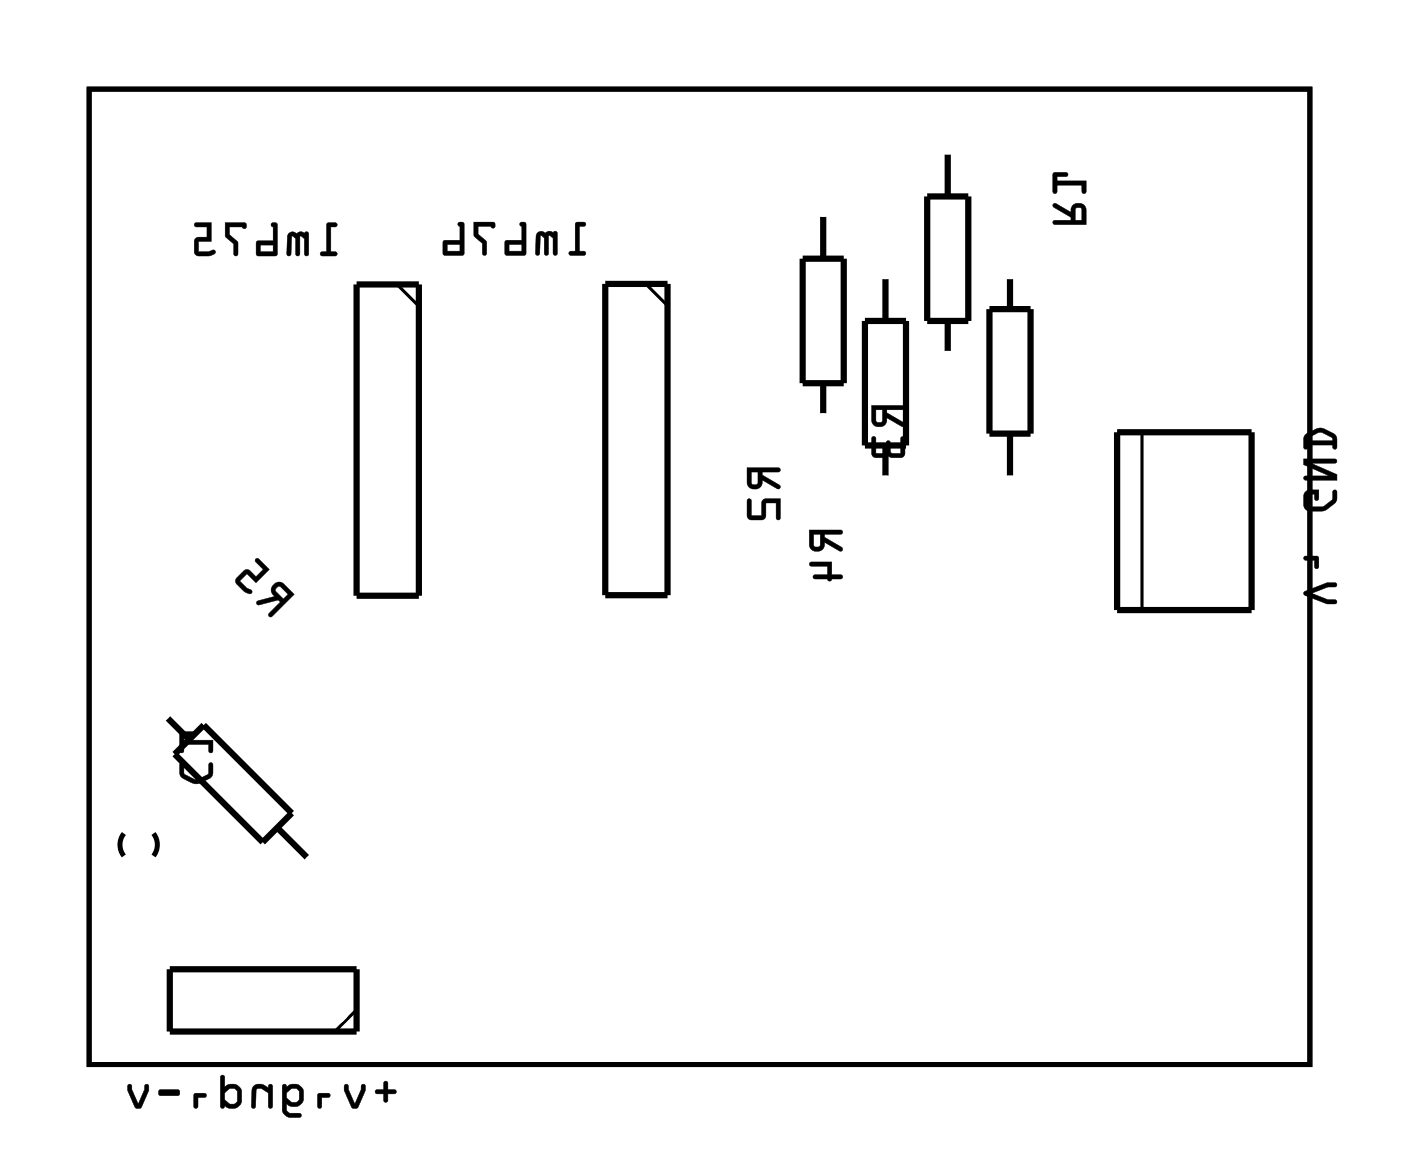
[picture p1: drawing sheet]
<svg xmlns="http://www.w3.org/2000/svg" width="57mm" height="47mm" viewBox="0 0 57 47" stroke-linecap="round" stroke-linejoin="round" font-family="sans-serif">
<path d="M3.6 3.6h49.8v39.8h-49.8zM5 34a.73 .73 0 0 0 0 .9M6.3 34a.73 .73 0 0 1 0 .9" fill="none" stroke="#000" stroke-width=".2"/>
<g fill="#000">
<path d="M13.3 9.1v1.2h-.2v.1h.6v-.1h-.2v-1h.2v-.2zM11.8 9.5l-.1 .9h.2v-.8l.2 .1v.7h.1l.1-.8 .1 .1v.7h.2v-.9zM11.1 9.1v.7h-.6v.6h.8v-1.2v-.1zM10.6 10h.5v.3h-.5zM9.2 9.1v.6l.3 .3v.4h.2v-.5l-.3-.3v-.3h.5h.1v-.2zM7.9 9.1l.1 .2h.4v.4h-.4l-.1 .6 .2 .1h.4a.15 .15 0 0 0 .2 0 .15 .15 0 0 0 0-.2l-.6 .1v-.4h.5v-.8z"/>
<path d="M13.3 9.1v1.2h-.2a.1 .1 0 0 0 0 .1 .1 .1 0 0 0 0 .1h.6a.1 .1 0 0 0 .1-.1 .1 .1 0 0 0-.1-.1h-.2v-1h.2a.1 .1 0 0 0 .1-.1 .1 .1 0 0 0-.1-.1zM13.4 9.1h.3v.1l-.2 .1v1h.2v.1h-.6v-.1h.2zM11.8 9.5l-.1 .9a.1 .1 0 0 0 .1 .1 .1 .1 0 0 0 .1-.1v-.8l.2 .1-.1 .7a.1 .1 0 0 0 .1 .1 .1 .1 0 0 0 .1-.1l.1-.8 .1 .1v.7a.1 .1 0 0 0 .1 .1 .1 .1 0 0 0 .1-.1v-.9zM11.8 9.5h.8v.9h-.2v-.7l-.1-.1-.1 .8h-.1v-.7l-.2-.1v.8h-.2zM11.1 9.1v.7h-.6v.6h.8v-1.2v-.1zM11.1 9.1l.2 .1v1.2h-.8v-.5l.7-.1zM10.6 10h.5v.3h-.5zM10.6 10v.3h.6v-.3zM9.2 9.1v.6l.3 .3v.4a.1 .1 0 0 0 .1 .1 .1 .1 0 0 0 .1-.1v-.5l-.3-.3v-.3h.5h.1l.1-.2zM9.2 9.1h.8v.2h-.1h-.5v.3l.3 .3v.5h-.2v-.5l-.3-.3zM7.9 9.1l.1 .2h.4v.4h-.4l-.1 .6 .2 .2 .6-.1a.11 .11 0 0 0 .1-.2 .1 .1 0 0 0-.1 0l-.6 .1v-.4h.5v-.8zM8 9.1h.6v.8l-.5-.1v.5l.6-.1 .1 .1-.1 .1h-.6l-.2-.1 .1-.6h.5v-.4l-.5-.1z"/>
<path d="M23.5 9.1v1.1l-.2 .1-.1 .1h.6l.1-.1-.3-.1v-1h.2l.1-.1zM21.9 9.5v.9h.1l.1-.8 .1 .1v.7h.2v-.8l.2 .1v.7h.1v-.9zM21.2 9.1l.1 .7h-.7v.6h.9v-1.3h-.1zM20.8 10h.5v.2h-.5zM19.3 9.1v.5l.4 .3v.5h.1v-.5l-.3-.3v-.4h.5l.1 .1 .1-.2zM18.7 9.1l.1 .7h-.7v.6h.8v-1.3zM18.2 10h.6v.2h-.6z"/>
<path d="M23.5 9.1v1.1h-.2a.1 .1 0 0 0-.1 .1 .1 .1 0 0 0 .1 .1h.5a.1 .1 0 0 0 .1-.1 .1 .1 0 0 0-.1-.1h-.2v-1h.2a.1 .1 0 0 0 .1-.1 .1 .1 0 0 0-.1 0zM23.5 9.1h.4l-.1 .1h-.2v1.1h.3l-.1 .1h-.6l.1-.1h.2zM21.9 9.5l-.1 .8a.1 .1 0 0 0 .1 .1 .1 .1 0 0 0 .1-.1l.1-.7 .1 .1v.6a.1 .1 0 0 0 .1 .1 .1 .1 0 0 0 .1-.1v-.7l.2 .1v.6a.1 .1 0 0 0 0 .1 .1 .1 0 0 0 .1-.1v-.8zM21.9 9.5h.8v.9h-.1v-.7l-.2-.1-.1 .8h-.1v-.7l-.1-.1-.1 .7-.1 .1zM21.2 9.1l.1 .7h-.7v.6h.9v-1.3h-.1zM21.2 9.1h.3l-.1 1.3h-.8v-.6h.7zM20.8 10h.5v.2h-.5zM20.8 10v.3h.5v-.3zM19.3 9.1v.5l.4 .3v.4a.1 .1 0 0 0 .1 .1 .1 .1 0 0 0 .1-.1v-.5l-.4-.2v-.4h.5l.1 .1 .1-.2zM19.3 9.1h.9l-.1 .2-.1-.1h-.5v.4l.3 .3v.5h-.1v-.5l-.4-.3zM18.7 9.1l.1 .7h-.7v.6h.8v-1.3zM18.7 9.1h.2v1.3h-.8v-.6h.7zM18.2 10h.6v.2h-.6zM18.2 10v.3h.6v-.3z"/>
<path d="M30.5 19.1v.6a.32 .32 0 0 0 .3 .3 .32 .32 0 0 0 .3-.4l.7 .3v-.1l-.7-.4v-.1h.6l.1-.2zM30.6 19.3h.3v.5l-.2-.1zM30.5 20.4v.6l.1 .2h.6v-.7h.5v.7h.1v-.9l-.7 .1v.6h-.5v-.6z"/>
<path d="M30.5 19.1v.6a.32 .32 0 0 0 .3 .3 .32 .32 0 0 0 .3-.4l.6 .3a.1 .1 0 0 0 .1 0 .1 .1 0 0 0 0-.1l-.7-.4v-.1h.6a.1 .1 0 0 0 .1-.1 .1 .1 0 0 0-.1-.1zM30.5 19.1h1.3l-.1 .2h-.6v.1l.7 .4v.1l-.7-.3a.31 .31 0 0 1-.3 .4 .31 .31 0 0 1-.3-.3zM30.6 19.3h.3v.5l-.2-.1zM30.6 19.3v.4l.3 .1v-.5zM30.5 20.4v.6l.1 .2h.6v-.7h.5v.6a.1 .1 0 0 0 0 .1 .1 .1 0 0 0 .1-.1v-.8l-.7 .1v.6h-.5l.1-.6zM30.5 20.4h.1v.6h.5v-.6l.7-.1v.9h-.1v-.7h-.5v.7h-.6l-.1-.2z"/>
<path d="M35.6 16.5v.6a.32 .32 0 0 0 .3 .3 .32 .32 0 0 0 .3-.4l.7 .4v-.1l-.7-.5v-.1h.6l.1-.1zM35.7 16.7h.3l-.1 .5h-.2zM35.6 17.8v.7l.1 .2 .5-.1 .5 .1 .2-.1v-.8l-.2 .1v.6h-.4v-.5h-.1l-.1 .5h-.4v-.6z"/>
<path d="M35.5 16.5v.6a.32 .32 0 0 0 .4 .3 .32 .32 0 0 0 .3-.4l.6 .4a.1 .1 0 0 0 .1 0 .1 .1 0 0 0 0-.2l-.7-.4v-.1h.6a.1 .1 0 0 0 .1-.1 .1 .1 0 0 0-.1-.1zM35.6 16.5l1.3 .1-.1 .1h-.6v.1l.7 .4v.2l-.7-.4a.31 .31 0 0 1-.3 .4 .31 .31 0 0 1-.3-.3zM35.7 16.7h.3l-.1 .5h-.2zM35.7 16.7v.5h.2l.1-.5zM35.6 17.8l-.1 .7 .2 .2 .5-.1 .6 .1 .1-.2v-.6a.1 .1 0 0 0-.1-.1 .1 .1 0 0 0-.1 .1v.6h-.3l-.1-.4a.1 .1 0 0 0-.1-.1 .1 .1 0 0 0-.1 .1v.4h-.4v-.6zM35.6 17.8l.1 .1v.6h.4l.1-.5h.1v.5h.4v-.6l.2-.1v.8l-.2 .1-.5-.1-.5 .1-.1-.2z"/>
<path d="M43 8.3v.2l.7 .4v.1h-.7v.1v.1h1.3v-.6a.32 .32 0 0 0-.4-.3 .32 .32 0 0 0-.2 .4zM43.9 8.5h.2v.5h-.2zM43 7.1v.8l.1-.1v-.2h1v.2h.2v-.4h-1.2v-.2h.4l.1-.1z"/>
<path d="M43 8.3v.2l.7 .4v.1h-.7a.1 .1 0 0 0-.1 .1 .1 .1 0 0 0 .1 .1h1.3v-.6a.32 .32 0 0 0-.4-.3 .32 .32 0 0 0-.2 .4l-.6-.4zM43 8.3h.1l.6 .4a.31 .31 0 0 1 .2-.4 .31 .31 0 0 1 .4 .3v.6h-1.3v-.1v-.1h.7v-.1l-.7-.4zM43.9 8.5h.2v.5h-.2zM43.9 8.5v.5h.2v-.5zM43 7.1l-.1 .7a.1 .1 0 0 0 .1 .1 .1 .1 0 0 0 .1-.1v-.2h1v.2a.1 .1 0 0 0 .1 .1 .1 .1 0 0 0 .1-.1v-.4h-1.2v-.2h.4a.1 .1 0 0 0 .1-.1 .1 .1 0 0 0-.1-.1zM43 7.1h.6l-.1 .1h-.4v.2h1.2v.4h-.2v-.3h-1v.3l-.1 .1z"/>
<path d="M3.6 3.6v39.8h49.8v-39.8zM3.6 3.6h49.8v39.8h-49.8z"/>
<path d="M7.4 31.1l-.1 .1a.6 .6 0 0 0 .6 .8l.3-.1 .4-.2 .1-.5h-.2v.4l-.5 .2-.5-.2v-.4zM7.4 29.9v.8h.1v-.3h1v.3h.2v-.5h-1.2v-.2h.4v-.1z"/>
<path d="M7.3 31.1l.1 .6 .6 .3 .6-.3 .1-.5a.1 .1 0 0 0-.1-.1 .1 .1 0 0 0-.1 .1v.4l-.5 .2-.5-.2v-.4zM7.4 31.1l.1 .1v.4l.5 .2 .5-.2v-.4l.2-.1-.1 .6-.4 .2a.83 .83 0 0 1-.9-.3zM7.3 29.9v.7a.1 .1 0 0 0 .1 .1 .1 .1 0 0 0 .1-.1v-.2h1v.2a.1 .1 0 0 0 .1 .1 .1 .1 0 0 0 .1-.1v-.4h-1.2v-.2h.4a.1 .1 0 0 0 .1-.1 .1 .1 0 0 0-.1-.1zM7.4 29.9h.5v.1h-.4v.2h1.2v.5h-.2v-.3h-1v.3h-.1z"/>
<path d="M11.2 23.8l-.1 .3 .1 .2-.7 .3 .1 .1 .8-.2v.1l-.4 .5v.1l1-1-.5-.4zM11.3 23.9h.1l.4 .3-.2 .2-.4-.3zM9.9 23.3l-.3 .4 .3 .4a.15 .15 0 0 0 .2 .1 .15 .15 0 0 0 .1-.1l-.4-.4 .3-.3 .3 .4 .6-.6-.5-.4-.1 .1 .3 .3-.3 .3-.3-.3z"/>
<path d="M11.2 23.8l-.2 .3 .2 .2-.7 .2a.1 .1 0 0 0 0 .1 .1 .1 0 0 0 .1 .1l.8-.2v.1l-.4 .4a.1 .1 0 0 0 0 .2 .1 .1 0 0 0 .1 0l.9-1-.5-.4zM11.2 23.8h.3l.5 .4-1 1v-.1l.4-.5v-.1l-.8 .2-.1-.1v-.1l.7-.2-.1-.2zM11.3 24h.1l.4 .2-.2 .2-.4-.3zM11.3 24v.1l.3 .4 .2-.3-.4-.3zM10.4 22.8v.1l.3 .3-.3 .3-.3-.3h-.1l-.4 .4v.2l.6 .4a.1 .1 0 0 0 .1 0 .1 .1 0 0 0-.1-.1l-.4-.4 .3-.3 .3 .4 .6-.6-.4-.4zM10 23.3h.1l.3 .2 .3-.3-.3-.3 .1-.1 .5 .4-.6 .6-.3-.4-.3 .3 .5 .4-.1 .1-.2-.1-.4-.3 .1-.2z"/>
<path d="M33 21.6v.6a.32 .32 0 0 0 .4 .3 .32 .32 0 0 0 .2-.4l.7 .4 .1-.1-.8-.5v-.1h.7l.1-.1zM33.2 21.8h.3l-.1 .5h-.2zM33 23l.1 .1h.7v.3l-.6 .1v.1h.6v.1l.1-.1h.5l-.1-.1-.4-.1v-.5z"/>
<path d="M33 21.6v.6a.32 .32 0 0 0 .4 .3 .32 .32 0 0 0 .2-.4l.6 .4a.1 .1 0 0 0 .2 0 .11 .11 0 0 0-.1-.2l-.7-.4v-.1h.7a.1 .1 0 0 0 .1-.1 .1 .1 0 0 0-.1-.1zM33 21.6l1.4 .1-.1 .1h-.7v.1l.7 .4v.2l-.7-.4a.31 .31 0 0 1-.2 .4 .31 .31 0 0 1-.4-.3zM33.2 21.8h.3l-.1 .5h-.2zM33.2 21.8v.5h.2l.1-.5zM33 22.9l.1 .2h.7v.3h-.6a.1 .1 0 0 0 0 .1 .1 .1 0 0 0 0 .1h.5a.09 .09 0 0 0 .1 .1 .09 .09 0 0 0 .1-.1h.4a.1 .1 0 0 0 .1-.1 .1 .1 0 0 0-.1-.1h-.4v-.5zM33 23l.9-.1v.6h.4l.1 .1h-.5l-.1 .1v-.1h-.6v-.1h.6v-.4h-.7z"/>
<path d="M53.2 24.2v.1l.9 .3h.4v-.1h-.3l-.7-.3 .7-.3h.3v-.1h-.4zM53.2 22.7v.2h.4v.3h.2v-.5zM53.3 20.1l-.1 .2v.4l.2 .2a.92 .92 0 0 0 1.1-.6v-.3h-.1v.4l-.4 .2-.6 .1v-.5h.2v.2h.1l.1-.4zM53.2 18.7v.3l1 .4h-.9l-.1 .1v.1h1.3v-.2l-1-.5h1v-.1v-.1zM53.3 17.7l-.1 .5 .1 .1 .1-.1h1v.1h.1v-.5a.8 .8 0 0 0-1.2-.1zM53.4 17.9l.5-.3 .4 .2 .1 .2h-1z"/>
<path d="M53.2 24.2v.1l.9 .4h.4a.1 .1 0 0 0 0-.1 .1 .1 0 0 0 0-.1h-.3l-.7-.3 .7-.3 .3 .1a.1 .1 0 0 0 0-.1 .1 .1 0 0 0 0-.1h-.4zM53.2 24.1l.9-.3h.4v.1h-.3l-.7 .3 .7 .3h.3v.1h-.4l-.9-.3zM53.2 22.7v.2h.4v.2a.1 .1 0 0 0 .1 .1 .1 .1 0 0 0 .1-.1v-.4zM53.2 22.7h.6v.5h-.2v-.3l-.4-.1zM53.2 20.1v.2v.4l.2 .2 .7-.1 .4-.3v-.4a.1 .1 0 0 0-.1-.1 .1 .1 0 0 0 0 .1l-.1 .3-.3 .3-.6-.1v-.4h.2v.1a.1 .1 0 0 0 .1 .1 .1 .1 0 0 0 .1-.1v-.3zM53.3 20.1l.5-.1-.1 .4h-.1v-.2h-.2l-.1 .4 .1 .1h.5l.5-.3v-.4h.1v.3l-.1 .2a.9 .9 0 0 1-1.2 .2zM53.2 18.7v.3l1 .4h-.9a.1 .1 0 0 0-.1 .1 .1 .1 0 0 0 .1 .1h1.2v-.2l-1-.5h1a.1 .1 0 0 0 0-.1 .1 .1 0 0 0 0-.1zM53.2 18.7h1.3v.1v.1h-1l1 .5v.2h-1.3v-.1l.1-.1h.9l-1-.4zM53.3 17.7l-.1 .5a.1 .1 0 0 0 .1 .1 .1 .1 0 0 0 .1-.1h1a.1 .1 0 0 0 0 .1 .1 .1 0 0 0 .1-.1v-.4l-.5-.3h-.2zM53.3 17.7l.4-.2h.3l.5 .3v.5h-.1v-.2h-1.1v.2h-.1v-.4zM53.4 17.9l.5-.3 .4 .3 .1 .1h-1zM53.4 17.9l-.1 .1h1.1l-.1-.2-.4-.2z"/>
<path d="M15.3 44.5l.1 .1h.2l.1 .3v.1l.1-.1v-.3h.3l.1-.1h-.1h-.3v-.3l-.1-.1v.1l-.1 .3zM14.1 44.3l-.1 .2 .3 .7h.3l.3-.7v-.2h-.2l-.2 .7-.3-.7zM13 44.6v.5v.1h.1v-.4h.3l.1-.1-.1-.1zM11.5 44.3l.1 1.1 .1 .2h.5v-.2l-.5-.1v-.3l.2 .2 .4-.2 .1-.2-.1-.4-.2-.2h-.2l-.2 .2-.1-.2zM11.7 44.6l.2-.2h.2l.1 .1v.4l-.1 .1h-.2l-.2-.2zM10.4 44.3l-.1 .2v.7h.1l.1-.7v-.1l.4 .2 .1 .6h.1v-.9h-.1l-.1 .1-.3-.2zM9 43.9v1.3h.1l.1-.1 .2 .1h.2l.2-.2v-.6l-.3-.2-.3 .2v-.5zM9.2 44.6l.2-.2 .2 .1v.5h-.2l-.2-.1zM7.9 44.6v.5l.1 .1h.1v-.4h.3v-.1l-.1-.1zM6.5 44.5v.2h.1h.6l.1-.1-.1-.1zM5.2 44.3v.2l.3 .7h.2l.4-.7v-.2h-.2l-.3 .7-.2-.7z"/>
<path d="M15.3 44.5l.1 .1h.2v.3a.1 .1 0 0 0 .1 .1 .1 .1 0 0 0 .1-.1v-.3h.3a.1 .1 0 0 0 .1-.1 .1 .1 0 0 0-.1-.1l-.3 .1v-.3a.1 .1 0 0 0-.1-.1 .1 .1 0 0 0-.1 .1v.3zM15.3 44.5h.4v-.4l.1 .1v.3h.3h.1l-.1 .1h-.3v.3l-.1 .1v-.4h-.3zM14.1 44.3l-.1 .2 .4 .7h.2l.3-.9a.1 .1 0 0 0-.1-.1 .1 .1 0 0 0-.1 .1l-.2 .7-.3-.7zM14.1 44.3h.1l.3 .8 .2-.8h.2v.2l-.3 .7h-.3l-.3-.7zM13 44.6l-.1 .5a.1 .1 0 0 0 .1 .1 .1 .1 0 0 0 .1-.1v-.3h.3a.1 .1 0 0 0 .1-.1 .1 .1 0 0 0-.1-.1zM13 44.6h.4l.1 .1-.1 .1h-.3v.3l-.1 .1v-.1zM11.5 44.3v1.1l.2 .2h.5a.1 .1 0 0 0 .1-.1 .1 .1 0 0 0-.1-.1h-.4l-.1-.4 .2 .2 .4-.2 .1-.2v-.4l-.2-.2h-.3l-.2 .2-.1-.2zM11.5 44.3l.1-.1a.19 .19 0 0 0 .3 0l.2 .1 .2 .1 .1 .5-.3 .2-.4-.1v.3l.1 .1h.4v.2h-.4l-.2-.2zM11.7 44.6l.2-.2h.2l.1 .1v.4h-.3l-.2-.1zM11.7 44.6v.2l.2 .2h.2l.1-.1v-.4l-.1-.1h-.2zM10.3 44.3l-.1 .8a.09 .09 0 0 0 .1 .1 .09 .09 0 0 0 .1-.1l.1-.6 .2-.1 .2 .2v.5a.1 .1 0 0 0 .1 .1 .1 .1 0 0 0 .1-.1v-.8a.1 .1 0 0 0-.1-.1 .11 .11 0 0 0-.1 .2l-.3-.2zM10.4 44.3l.2-.1 .4 .2v-.1h.1v.9h-.1v-.6l-.3-.2-.2 .1-.1 .7h-.1v-.7zM9 43.9v1.2a.1 .1 0 0 0 .1 .1 .1 .1 0 0 0 .1-.1l.2 .1 .4-.1 .1-.2v-.4l-.4-.3-.3 .2v-.5zM9 43.9h.2v.5l.3-.2 .3 .2v.6l-.2 .2h-.2l-.2-.1-.1 .1h-.1zM9.2 44.6l.2-.2 .3 .1-.1 .5h-.2l-.2-.1zM9.2 44.6v.3l.2 .2 .3-.1-.1-.6h-.2zM7.9 44.6v.5a.1 .1 0 0 0 .1 .1 .1 .1 0 0 0 .1-.1v-.3h.2a.1 .1 0 0 0 .1-.1 .1 .1 0 0 0-.1-.1zM7.9 44.6h.4l.1 .1v.1h-.3v.3l-.1 .1-.1-.1zM6.5 44.5v.2h.1h.6l.1-.1-.1-.2zM6.5 44.5h.7l.1 .1-.1 .1h-.6zM5.2 44.3v.2l.4 .7h.2l.3-.9a.1 .1 0 0 0-.1-.1 .1 .1 0 0 0-.1 .1l-.3 .7-.2-.7zM5.2 44.3h.2l.2 .8 .3-.8h.2v.2l-.4 .7h-.2l-.3-.7z"/>
</g>
<g fill="none" stroke="#000" stroke-width=".25">
<path d="M14.5 11.6h2.6v12.7h-2.6zM24.7 11.6h2.5v12.7h-2.5zM32.7 10.6h1.7v5h-1.7zM33.6 8.7v1.9M33.6 15.6v1.4M35.3 13.1h1.7v5.1h-1.7zM36.1 11.3v1.8M36.1 18.2v1.3M37.8 8h1.7v5.1h-1.7zM38.7 6.2v1.8M38.7 13.1v1.3M40.4 12.6h1.6v5.1h-1.6z"/>
<path d="M41.2 11.3v1.3M41.2 17.7v1.8M45.6 17.6h5.5v7.3h-5.5zM6.8 29.2l.9 1M6.9 39.5h7.6v2.6h-7.6zM8.3 29.6l3.6 3.6-1.2 1.2-3.6-3.6zM11.3 33.8l1.3 1.3"/>
</g>
<path d="M16.2 11.6l.9 .9M26.3 11.6l.9 .9M46.6 17.6v7.3M14.5 41.2l-.8 .9" fill="none" stroke="#000" stroke-width=".13"/>
<path d="M48.1 18.8h1.5v1.5h-1.5z" fill="#fff"/>
<path d="M48.1 18.8h1.5v1.5h-1.5z" fill="none" stroke="#fff" stroke-width=".76" stroke-linecap="butt"/>
<circle cx="48.8" cy="19.5" r=".76" fill="#fff"/>
<circle cx="48.8" cy="19.5" r=".76" fill="none" stroke="#fff" stroke-width=".76" stroke-linecap="butt"/>
<circle cx="48.8" cy="23" r=".76" fill="#fff"/>
<circle cx="48.8" cy="23" r=".76" fill="none" stroke="#fff" stroke-width=".76" stroke-linecap="butt"/>
<circle cx="26" cy="12.9" r=".41" fill="#fff"/>
<circle cx="26" cy="12.9" r=".41" fill="none" stroke="#fff" stroke-width="1.1" stroke-linecap="butt"/>
<circle cx="26" cy="15.4" r=".41" fill="#fff"/>
<circle cx="26" cy="15.4" r=".41" fill="none" stroke="#fff" stroke-width="1.1" stroke-linecap="butt"/>
<circle cx="26" cy="17.9" r=".41" fill="#fff"/>
<circle cx="26" cy="17.9" r=".41" fill="none" stroke="#fff" stroke-width="1.1" stroke-linecap="butt"/>
<circle cx="26" cy="20.5" r=".41" fill="#fff"/>
<circle cx="26" cy="20.5" r=".41" fill="none" stroke="#fff" stroke-width="1.1" stroke-linecap="butt"/>
<circle cx="26" cy="23" r=".41" fill="#fff"/>
<circle cx="26" cy="23" r=".41" fill="none" stroke="#fff" stroke-width="1.1" stroke-linecap="butt"/>
<circle cx="15.8" cy="12.9" r=".41" fill="#fff"/>
<circle cx="15.8" cy="12.9" r=".41" fill="none" stroke="#fff" stroke-width="1.1" stroke-linecap="butt"/>
<circle cx="15.8" cy="15.4" r=".41" fill="#fff"/>
<circle cx="15.8" cy="15.4" r=".41" fill="none" stroke="#fff" stroke-width="1.1" stroke-linecap="butt"/>
<circle cx="15.8" cy="18" r=".41" fill="#fff"/>
<circle cx="15.8" cy="18" r=".41" fill="none" stroke="#fff" stroke-width="1.1" stroke-linecap="butt"/>
<circle cx="15.8" cy="20.5" r=".41" fill="#fff"/>
<circle cx="15.8" cy="20.5" r=".41" fill="none" stroke="#fff" stroke-width="1.1" stroke-linecap="butt"/>
<circle cx="15.8" cy="23" r=".41" fill="#fff"/>
<circle cx="15.8" cy="23" r=".41" fill="none" stroke="#fff" stroke-width="1.1" stroke-linecap="butt"/>
<circle cx="13.3" cy="40.8" r=".74" fill="#fff"/>
<circle cx="13.3" cy="40.8" r=".74" fill="none" stroke="#fff" stroke-width=".76" stroke-linecap="butt"/>
<circle cx="10.7" cy="40.8" r=".74" fill="#fff"/>
<circle cx="10.7" cy="40.8" r=".74" fill="none" stroke="#fff" stroke-width=".76" stroke-linecap="butt"/>
<circle cx="8.2" cy="40.8" r=".74" fill="#fff"/>
<circle cx="8.2" cy="40.8" r=".74" fill="none" stroke="#fff" stroke-width=".76" stroke-linecap="butt"/>
<circle cx="41.2" cy="20.5" r=".7" fill="#fff"/>
<circle cx="41.2" cy="20.5" r=".7" fill="none" stroke="#fff" stroke-width=".76" stroke-linecap="butt"/>
<circle cx="41.2" cy="10.3" r=".7" fill="#fff"/>
<circle cx="41.2" cy="10.3" r=".7" fill="none" stroke="#fff" stroke-width=".76" stroke-linecap="butt"/>
<circle cx="33.6" cy="7.8" r=".7" fill="#fff"/>
<circle cx="33.6" cy="7.8" r=".7" fill="none" stroke="#fff" stroke-width=".76" stroke-linecap="butt"/>
<circle cx="33.6" cy="17.9" r=".7" fill="#fff"/>
<circle cx="33.6" cy="17.9" r=".7" fill="none" stroke="#fff" stroke-width=".76" stroke-linecap="butt"/>
<circle cx="38.7" cy="5.2" r=".7" fill="#fff"/>
<circle cx="38.7" cy="5.2" r=".7" fill="none" stroke="#fff" stroke-width=".76" stroke-linecap="butt"/>
<circle cx="38.7" cy="15.4" r=".7" fill="#fff"/>
<circle cx="38.7" cy="15.4" r=".7" fill="none" stroke="#fff" stroke-width=".76" stroke-linecap="butt"/>
<circle cx="36.1" cy="10.3" r=".7" fill="#fff"/>
<circle cx="36.1" cy="10.3" r=".7" fill="none" stroke="#fff" stroke-width=".76" stroke-linecap="butt"/>
<circle cx="36.1" cy="20.5" r=".7" fill="#fff"/>
<circle cx="36.1" cy="20.5" r=".7" fill="none" stroke="#fff" stroke-width=".76" stroke-linecap="butt"/>
<circle cx="13.3" cy="35.7" r=".7" fill="#fff"/>
<circle cx="13.3" cy="35.7" r=".7" fill="none" stroke="#fff" stroke-width=".76" stroke-linecap="butt"/>
<circle cx="6.1" cy="28.6" r=".7" fill="#fff"/>
<circle cx="6.1" cy="28.6" r=".7" fill="none" stroke="#fff" stroke-width=".76" stroke-linecap="butt"/>
<circle cx="5.7" cy="35.7" r=".64" fill="#fff"/>
<circle cx="5.7" cy="35.7" r=".64" fill="none" stroke="#fff" stroke-width=".76" stroke-linecap="butt"/>
<circle cx="5.7" cy="33.2" r=".64" fill="#fff"/>
<circle cx="5.7" cy="33.2" r=".64" fill="none" stroke="#fff" stroke-width=".76" stroke-linecap="butt"/>
</svg>
